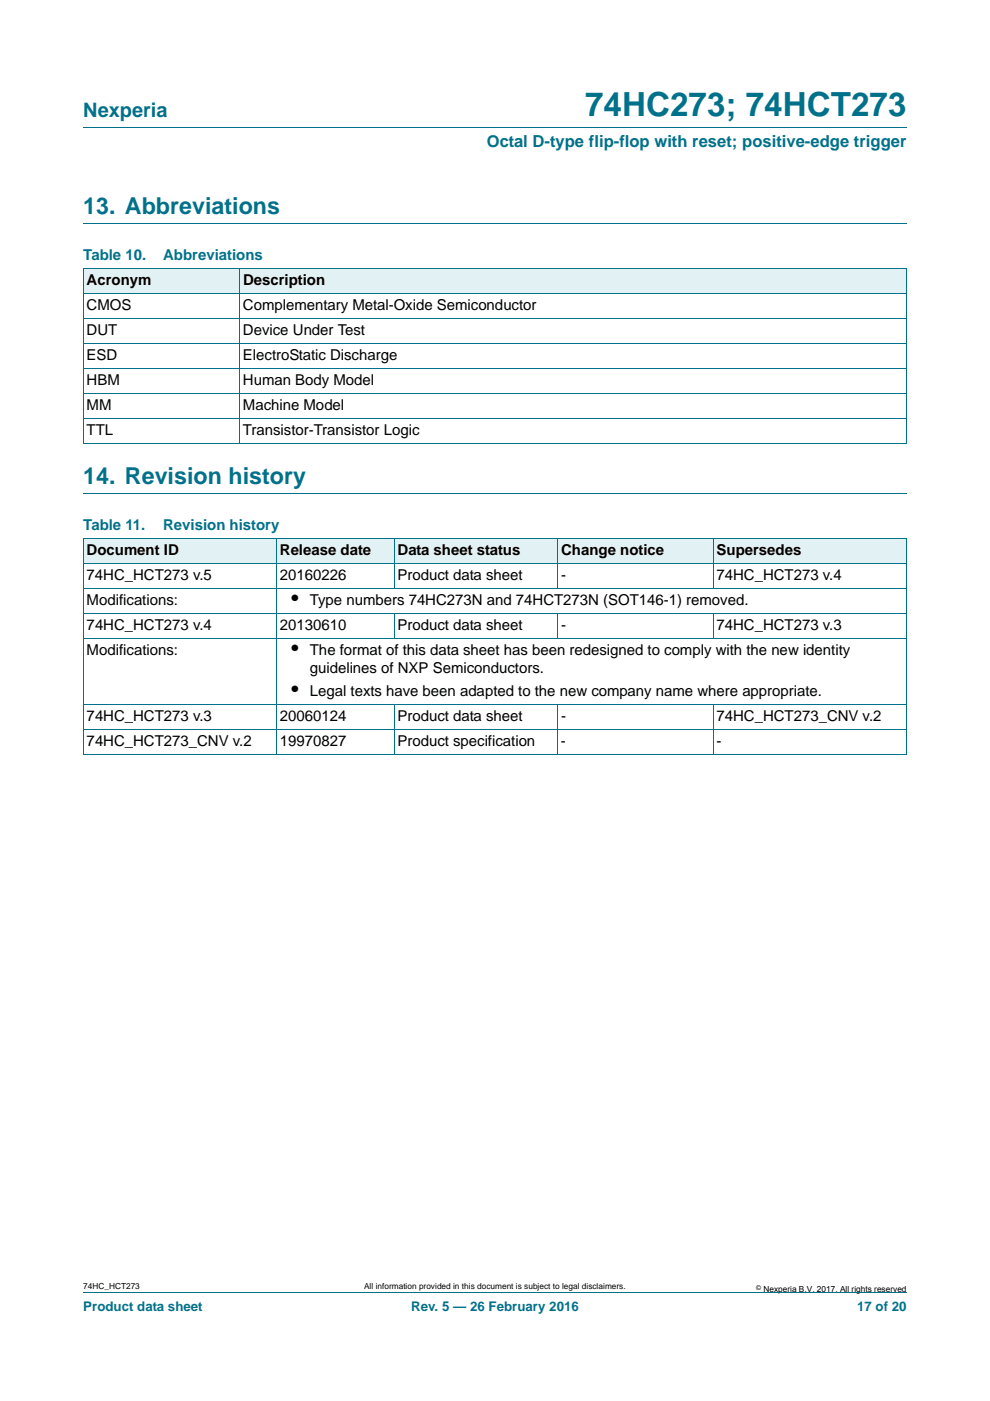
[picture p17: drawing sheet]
<svg xmlns="http://www.w3.org/2000/svg" width="210mm" height="297mm" viewBox="0 0 210 297" stroke-linecap="round" stroke-linejoin="round" font-family="sans-serif">
<defs><g id="words">
<text font-size="7" fill="#00718a" x="124.1" y="24.6">74HC273; 74HCT273</text>
<g font-size="4.9" fill="#00718a">
<text x="17.7" y="45.4">13. Abbreviations</text>
<text x="17.7" y="102.6">14. Revision history</text>
</g>
<text font-size="4.2" fill="#00718a" x="17.7" y="24.9">Nexperia</text>
<g font-size="4.2">
<text x="61.8" y="128.2">•</text>
<text x="61.8" y="138.8">•</text>
<text x="61.8" y="147.6">•</text>
</g>
<text font-size="3.5" fill="#00718a" x="103.3" y="31.1">Octal D-type flip-flop with reset; positive-edge trigger</text>
<g font-size="3.2" fill="#00718a">
<text x="17.7" y="55.2">Table 10.</text>
<text x="34.6" y="55.2">Abbreviations</text>
<text x="17.7" y="112.4">Table 11.</text>
<text x="34.6" y="112.4">Revision history</text>
</g>
<g font-size="3.2">
<text x="18.4" y="65.8">CMOS</text>
<text x="18.4" y="60.5">Acronym</text>
<text x="51.5" y="65.8">Complementary Metal-Oxide Semiconductor</text>
<text x="51.5" y="60.5">Description</text>
<text x="18.4" y="71.1">DUT</text>
<text x="51.5" y="71.1">Device Under Test</text>
<text x="18.4" y="76.4">ESD</text>
<text x="51.5" y="76.4">ElectroStatic Discharge</text>
<text x="18.4" y="81.7">HBM</text>
<text x="51.5" y="81.7">Human Body Model</text>
<text x="18.4" y="87">MM</text>
<text x="51.5" y="87">Machine Model</text>
<text x="18.4" y="92.3">TTL</text>
<text x="51.5" y="92.3">Transistor-Transistor Logic</text>
<text x="18.4" y="117.6">Document ID</text>
<text x="59.4" y="117.6">Release date</text>
<text x="84.3" y="117.6">Data sheet status</text>
<text x="119" y="117.6">Change notice</text>
<text x="152" y="117.6">Supersedes</text>
<text x="18.4" y="122.9">74HC_HCT273 v.5</text>
<text x="59.4" y="122.9">20160226</text>
<text x="84.3" y="122.9">Product data sheet</text>
<text x="119" y="122.9">-</text>
<text x="152" y="122.9">74HC_HCT273 v.4</text>
<text x="18.4" y="128.2">Modifications:</text>
<text x="65.7" y="128.2">Type numbers 74HC273N and 74HCT273N (SOT146-1) removed.</text>
<text x="18.4" y="133.5">74HC_HCT273 v.4</text>
<text x="59.4" y="133.5">20130610</text>
<text x="84.3" y="133.5">Product data sheet</text>
<text x="119" y="133.5">-</text>
<text x="152" y="133.5">74HC_HCT273 v.3</text>
<text x="18.4" y="138.8">Modifications:</text>
<text x="65.7" y="138.8">The format of this data sheet has been redesigned to comply with the new identity</text>
<text x="65.7" y="142.7">guidelines of NXP Semiconductors.</text>
<text x="65.7" y="147.6">Legal texts have been adapted to the new company name where appropriate.</text>
<text x="18.4" y="152.9">74HC_HCT273 v.3</text>
<text x="59.4" y="152.9">20060124</text>
<text x="84.3" y="152.9">Product data sheet</text>
<text x="119" y="152.9">-</text>
<text x="152" y="152.9">74HC_HCT273_CNV v.2</text>
<text x="18.4" y="158.2">74HC_HCT273_CNV v.2</text>
<text x="59.4" y="158.2">19970827</text>
<text x="84.3" y="158.2">Product specification</text>
<text x="119" y="158.2">-</text>
<text x="152" y="158.2">-</text>
</g>
<g font-size="2.8" fill="#00718a">
<text x="17.7" y="277.9">Product data sheet</text>
<text x="87.2" y="277.9">Rev. 5 — 26 February 2016</text>
<text x="181.8" y="277.9">17 of 20</text>
</g>
<g font-size="1.8">
<text x="17.7" y="273.3">74HC_HCT273</text>
<text x="77.2" y="273.3">All information provided in this document is subject to legal disclaimers.</text>
<text x="161.9" y="273.9">Nexperia B.V. 2017. All rights reserved</text>
</g>
<text font-size="1.4" x="160.4" y="273.4">©</text>
</g></defs>
<path d="M17.7 27h174.6M17.7 47.4h174.6M17.7 104.6h174.6M17.7 273.9h174.6" fill="none" stroke="#00718a" stroke-width=".21"/>
<g fill="#e2f1f4">
<path d="M17.7 57h33.1v5.3h-33.1z"/>
<path d="M50.8 57h141.5v5.3h-141.5z"/>
<path d="M17.7 114.1h41v5.3h-41z"/>
<path d="M58.7 114.1h24.9v5.3h-24.9z"/>
<path d="M83.6 114.1h34.7v5.3h-34.7z"/>
<path d="M118.3 114.1h33v5.3h-33z"/>
<path d="M151.3 114.1h41v5.3h-41z"/>
</g>
<g fill="none" stroke="#00718a" stroke-width=".21">
<path d="M17.6 57h174.7M17.7 57v37M50.8 56.9v37.1M192.3 57v37M17.6 62.3h174.7M17.6 67.6h174.7M17.6 72.8h174.7M17.6 78.1h174.7M17.6 83.4h174.7M17.6 88.7h174.7M17.6 94h174.7M17.6 114.1h174.7"/>
<path d="M17.6 119.4h174.7M17.7 114.2v45.8M58.7 114.1v45.9M83.6 114.1v10.6M118.3 114.1v10.6M151.3 114.1v10.6M192.3 114.2v45.8h-174.7M17.6 124.7h174.7M17.6 130h174.7M17.6 135.3h174.7M83.6 130v5.3M118.3 130v5.3"/>
<path d="M151.3 130v5.3M17.6 149.4h174.7M17.6 154.7h174.7M83.6 149.4v10.6M118.3 149.4v10.6M151.3 149.4v10.6"/>
</g>
<use href="#words"/>
</svg>
